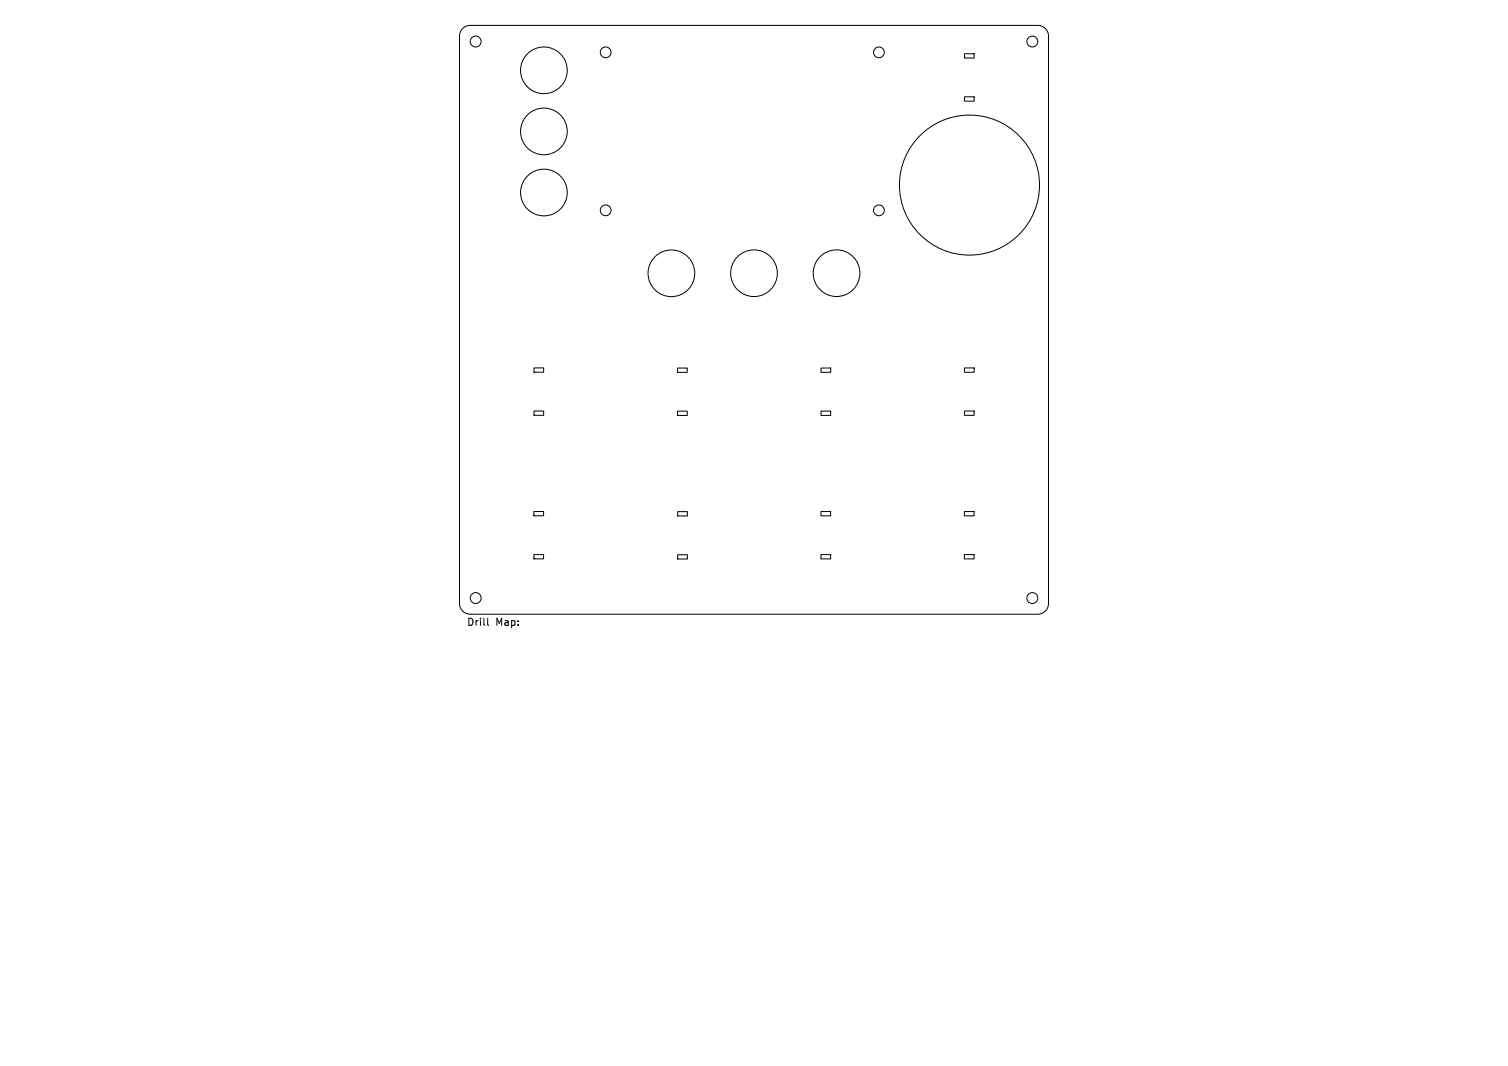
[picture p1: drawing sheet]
<svg xmlns="http://www.w3.org/2000/svg" width="297mm" height="210mm" viewBox="0 0 297 210" stroke-linecap="round" stroke-linejoin="round" font-family="sans-serif">
<defs><g id="words">
<g font-size="2">
<text x="91.9" y="123.5">Drill</text>
<text x="97.6" y="123.5">Map:</text>
</g>
</g></defs>
<g fill="none" stroke="#000" stroke-width=".2">
<path d="M91.1 5.6l.8-.5 .7-.1h111.8a2.12 2.12 0 0 1 2.1 2.1v111.8a2.12 2.12 0 0 1-2.1 2.1h-111.8a2.12 2.12 0 0 1-2.1-2.1v-111.8l.1-.7zM190 10.6h1.9v.8h-1.9zM190 19.1h1.9v.8h-1.9zM105.2 72.5h1.9v.8h-1.9zM133.4 72.5h2v.9h-2zM161.7 72.5h1.9v.9h-1.9zM190 72.5h1.9v.8h-1.9zM105.2 81h1.9v.8h-1.9zM133.4 81h2v.8h-2zM161.7 81h1.9v.8h-1.9zM190 81h1.9v.8h-1.9zM105.1 100.8h2v.8h-2z"/>
<path d="M105.1 109.3h2v.8h-2zM133.5 100.8h1.9v.8h-1.9zM133.5 109.3h1.9v.8h-1.9zM161.7 100.8h1.9v.8h-1.9zM161.7 109.3h1.9v.8h-1.9zM189.9 100.8h1.9v.8h-1.9zM189.9 109.3h1.9v.8h-1.9zM96 121.8v1.2l.3 .2"/>
<circle cx="93.7" cy="8.2" r="1.08"/>
<circle cx="107.1" cy="13.9" r="4.6"/>
<circle cx="119.3" cy="10.3" r="1.06"/>
<circle cx="173.1" cy="10.3" r="1.06"/>
<circle cx="203.3" cy="8.2" r="1.08"/>
<circle cx="107.1" cy="37.9" r="4.6"/>
<circle cx="107.1" cy="25.9" r="4.6"/>
<circle cx="190.9" cy="36.5" r="13.8"/>
<circle cx="119.3" cy="41.4" r="1.06"/>
<circle cx="132.2" cy="53.8" r="4.6"/>
<circle cx="148.5" cy="53.8" r="4.6"/>
<circle cx="164.8" cy="53.8" r="4.6"/>
<circle cx="173.1" cy="41.4" r="1.06"/>
<circle cx="93.7" cy="117.8" r="1.08"/>
<circle cx="203.3" cy="117.8" r="1.08"/>
</g>
<use href="#words"/>
</svg>
